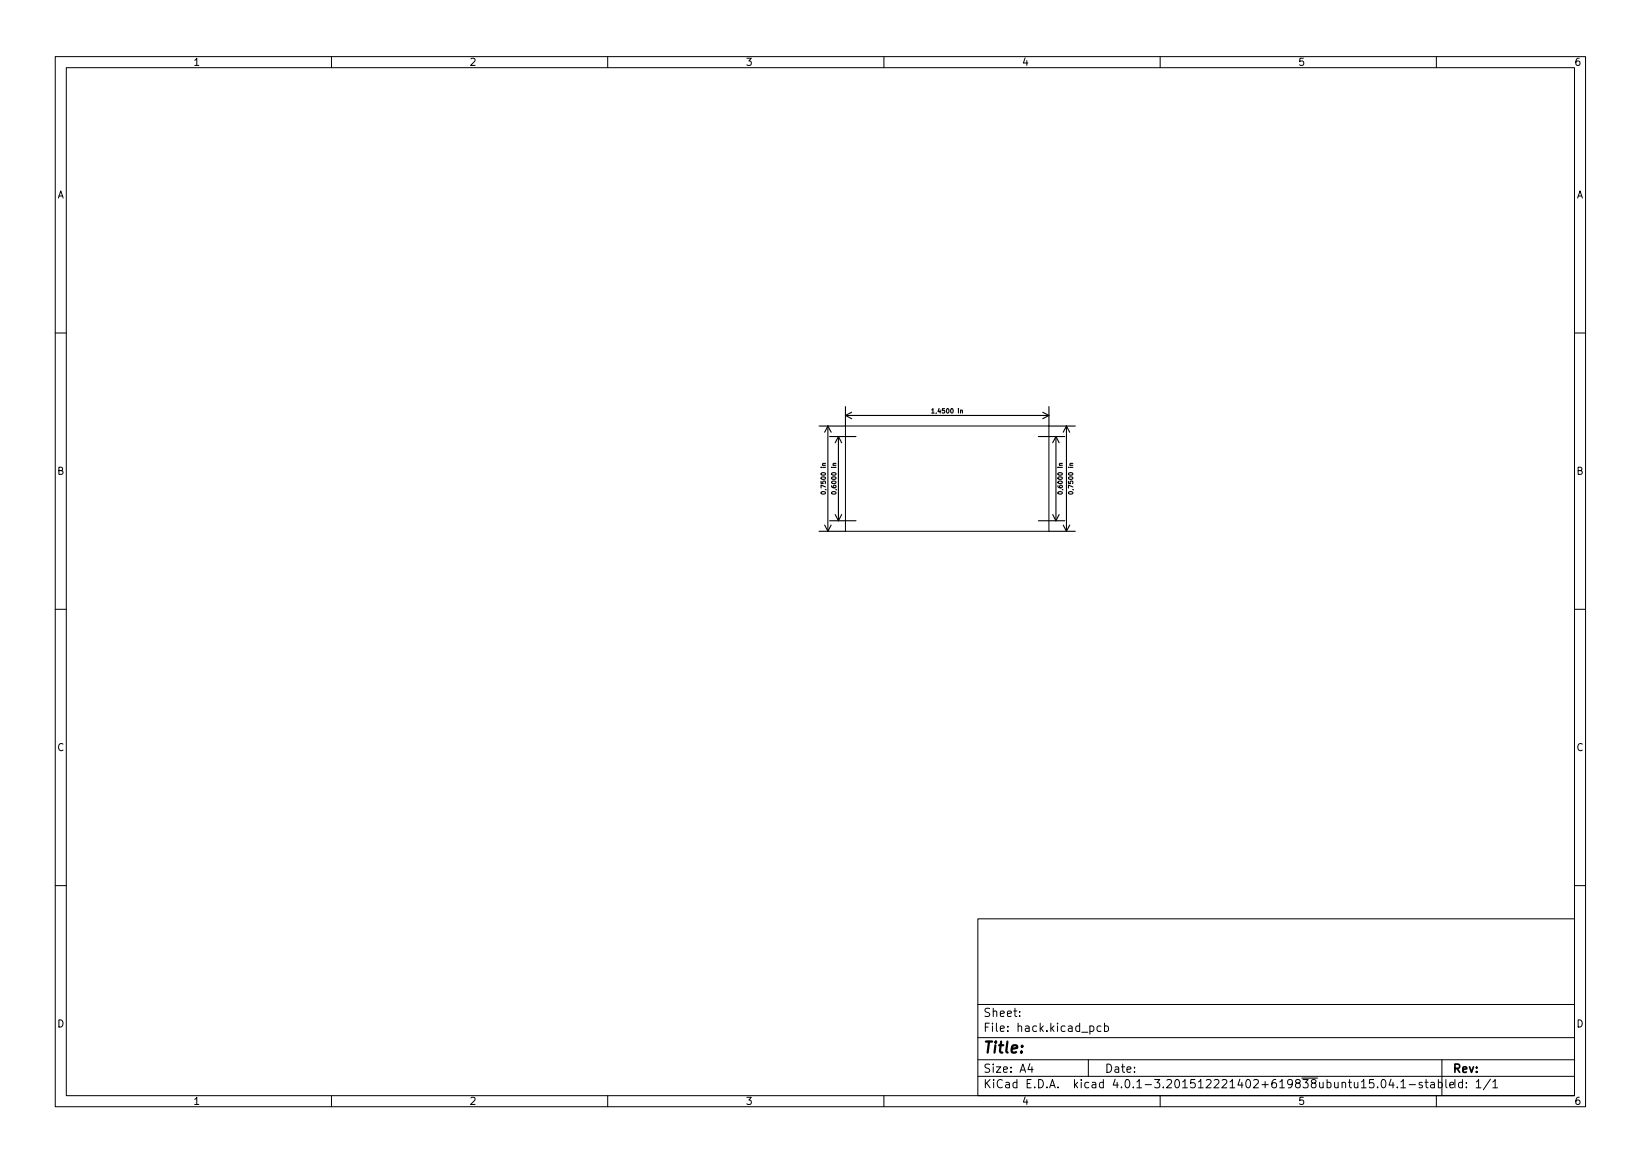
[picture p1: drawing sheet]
<svg xmlns="http://www.w3.org/2000/svg" width="297mm" height="210mm" viewBox="0 0 297 210" stroke-linecap="round" stroke-linejoin="round" font-family="sans-serif">
<defs><g id="words">
<text font-size="2.8" x="178" y="190.6">Title:</text>
<g font-size="2.1">
<text x="178" y="184">Sheet:</text>
<text x="178" y="186.7">File: hack.kicad_pcb</text>
<text x="178" y="196.9">KiCad E.D.A. kicad 4.0.1-3.201512221402+619838ubuntu15.04.1-stable</text>
<text x="178" y="194.1">Size: A4</text>
<text x="200" y="194.1">Date:</text>
<text x="263" y="194.1">Rev:</text>
<text x="263" y="196.9">Id: 1/1</text>
</g>
<g font-size="1.8">
<text x="35" y="11.9">1</text>
<text x="85" y="11.9">2</text>
<text x="135" y="11.9">3</text>
<text x="185" y="11.9">4</text>
<text x="235" y="11.9">5</text>
<text x="285" y="11.9">6</text>
<text x="10.3" y="35.9">A</text>
<text x="285.3" y="35.9">A</text>
<text x="10.3" y="85.9">B</text>
<text x="285.3" y="85.9">B</text>
<text x="10.3" y="135.9">C</text>
<text x="285.3" y="135.9">C</text>
<text x="10.3" y="185.9">D</text>
<text x="285.3" y="185.9">D</text>
<text x="35" y="199.9">1</text>
<text x="85" y="199.9">2</text>
<text x="135" y="199.9">3</text>
<text x="185" y="199.9">4</text>
<text x="235" y="199.9">5</text>
<text x="285" y="199.9">6</text>
</g>
<g font-size="1.1">
<text x="169.1" y="74.8">1,4500 in</text>
<text x="149.5" y="89" transform="rotate(-90 149.5 89)">0,7500 in</text>
<text x="151.4" y="89" transform="rotate(-90 151.4 89)">0,6000 in</text>
<text x="192.3" y="89" transform="rotate(-90 192.3 89)">0,6000 in</text>
<text x="194.2" y="89" transform="rotate(-90 194.2 89)">0,7500 in</text>
</g>
</g></defs>
<g fill="none" stroke="#000" stroke-width=".18">
<path d="M10 10.2h277v190.1h-277zM12 12.2h273v186.1h-273zM60 10.2v2M110 10.2v2M160 10.2v2M210 10.2v2M260 10.2v2M10 60.2h2M153 77.1h36.9v19h-36.9zM285 60.2h2M10 110.2h2M285 110.2h2"/>
<path d="M10 160.2h2M177 166.3h108v32h-108zM285 160.2h2M60 198.3v2M110 198.3v2M160 198.3v2M177 194.8h108M177 191.8h108M177 187.8h108M177 181.8h108M184.6 183.8v.1M184.6 183v.1"/>
<path d="M186.4 192.5l-.3 1h.9M186.8 193v1M197 191.8v3M197.3 185.7l.4-.1 .3 .3v.4l-.1 .3h-.6M199.3 185.7l-.4-.1-.3 .3v.4l.1 .3h.6M199.9 185.7l.5-.1 .2 .3v.4l-.1 .3h-.6M199.9 185.1v1.5M210 198.3v2M246.4 195.8l.5-.5v1.5M246.4 196.8h.9M248.6 195.3h-.7v.7l.2-.1 .5 .1 .1 .2-.1 .5-.2 .1-.5-.1M249.4 196.7v.1"/>
<path d="M250.2 195.4l.2-.1a.8 .8 0 0 1 .5 .8 .8 .8 0 0 1-.5 .7 1 1 0 0 1-.2-1.4zM251.8 195.3l-.4 1h1M252.1 195.8v1M252.9 196.7v.1M253.6 195.8l.4-.5v1.5M253.6 196.8h.8M255.1 196.3h1.1M257.4 195.9l-.3-.1-.2 .2v.3l.5 .1v.4h-.5M257.9 195.8h.6M258.1 195.3v1.3l.4 .2M259 195.9h.6v.9M259.6 196.2l-.5 .1a.29 .29 0 0 0-.2 .2 .29 .29 0 0 0 .2 .3h.5"/>
<path d="M260 198.3v2M260.4 195.9l.4-.1 .3 .3v.4l-.2 .3h-.5M260.4 195.3v1.5M261 191.8v6.5M261.7 195.3v1.3l.2 .2M262.4 196.3l.7-.1v-.3l-.5-.1-.2 .2 .1 .8h.6M269.8 195.3l-1.3 1.9M270.2 195.8l.4-.5v1.5M270.2 196.8h.9"/>
</g>
<g fill="none" stroke="#000" stroke-width=".2">
<path d="M149.9 77.1v19M149.9 77.1l.5 1.1M149.9 77.1l-.6 1.1M150.2 79h4.7M151.8 79v15.2M151.8 79l.6 1.1M151.8 79l-.6 1.1M153 73.6v3.5h-4.7M153 75.2h36.9M153 75.2l1.2 .6M154.2 74.6l-1.2 .6M168.6 74.2l.3-.3v.8"/>
<path d="M168.6 74.7h.5M173.9 74.3l.3-.1v.5M188 79h4.7M188.7 74.6l1.2 .6M189.9 73.6v3.5h4.7M189.9 75.2l-1.2 .6M191.1 79v15.2M191.1 79l.6 1.1M191.1 79l-.6 1.1M193 77.1v19M193 77.1l.6 1.1M193 77.1l-.5 1.1"/>
<path d="M148.3 96.1h4.7M148.7 89.1a.39 .39 0 0 1 .4-.2 .39 .39 0 0 1 .3 .4 .39 .39 0 0 1-.5 .2 .39 .39 0 0 1-.2-.4zM149.3 95l.6 1.1M149.4 83.8l-.5 .1 .1 .3M150.2 94.2h4.7M150.4 95l-.5 1.1M150.6 89.1a.39 .39 0 0 1 .4-.2 .39 .39 0 0 1 .3 .4 .39 .39 0 0 1-.5 .2 .39 .39 0 0 1-.2-.4zM151.2 93.1l.6 1.1M151.3 83.8l-.5 .1 .1 .3M152.4 93.1l-.6 1.1M188 94.2h4.7M189.9 96.1h4.7"/>
<path d="M190.5 93.1l.6 1.1M191.5 89.1a.39 .39 0 0 1 .5-.2 .39 .39 0 0 1 .3 .4 .39 .39 0 0 1-.5 .2 .39 .39 0 0 1-.3-.4zM191.7 93.1l-.6 1.1M192.3 83.8l-.5 .1v.3M192.5 95l.5 1.1M193.4 89.1a.39 .39 0 0 1 .5-.2 .39 .39 0 0 1 .3 .4 .39 .39 0 0 1-.5 .2 .39 .39 0 0 1-.3-.4zM193.6 95l-.6 1.1M194.2 83.8l-.5 .1v.3"/>
</g>
<use href="#words"/>
</svg>
